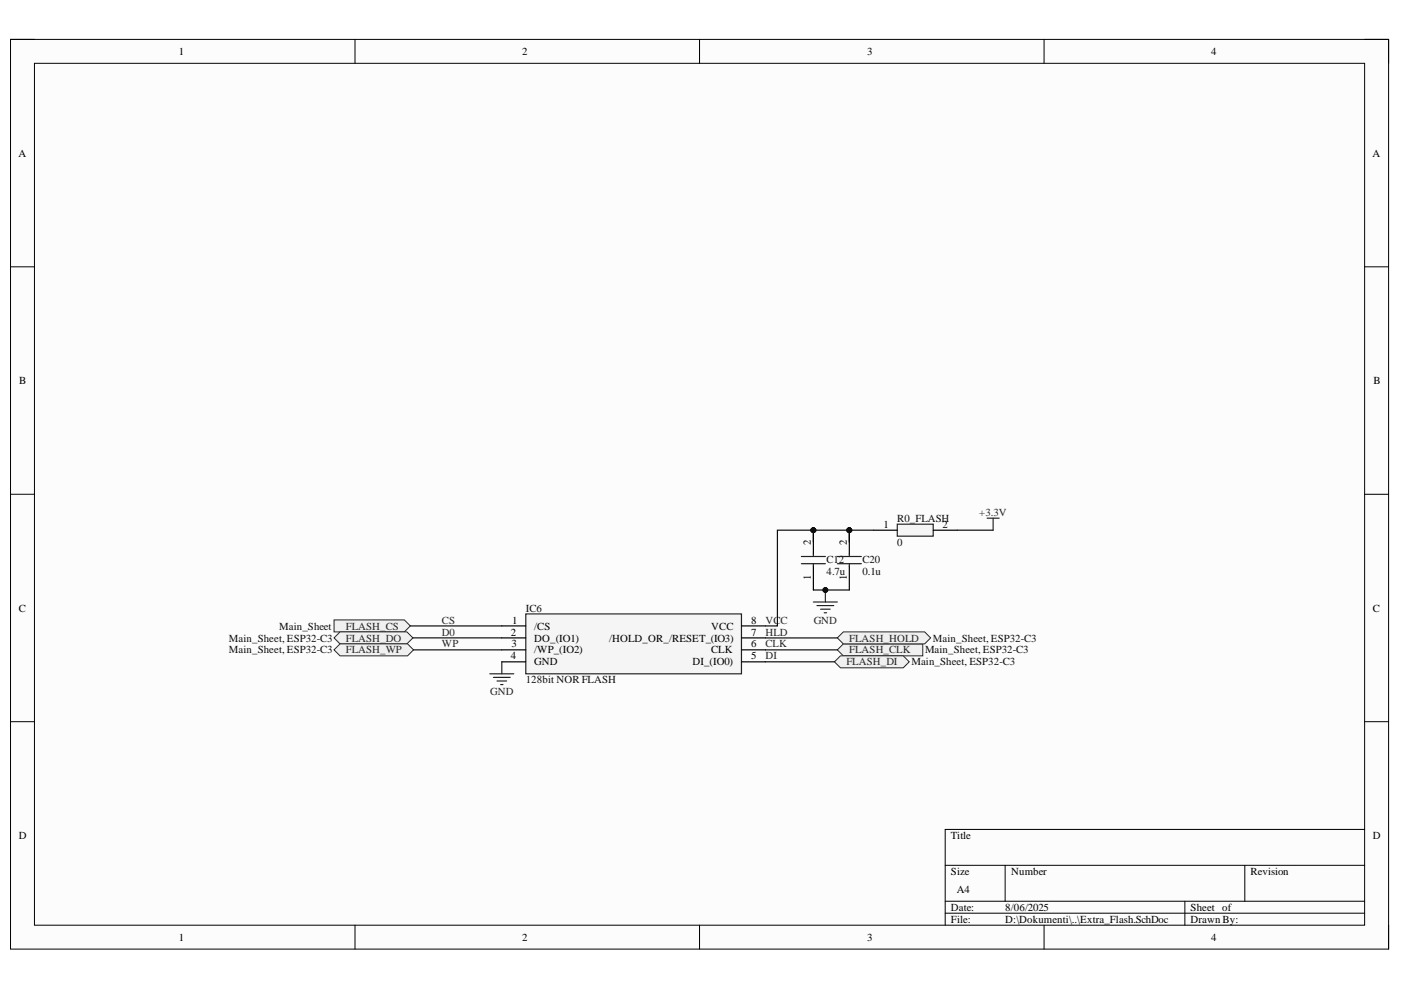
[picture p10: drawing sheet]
<svg xmlns="http://www.w3.org/2000/svg" width="297mm" height="210mm" viewBox="0 0 297 210" stroke-linecap="round" stroke-linejoin="round" font-family="sans-serif">
<defs><g id="words">
<g font-size="2.3">
<text x="37.9" y="11.7">1</text>
<text x="110.7" y="11.7">2</text>
<text x="183.9" y="11.7">3</text>
<text x="256.8" y="11.7">4</text>
<text x="3.9" y="33.3">A</text>
<text x="291" y="33.3">A</text>
<text x="4.1" y="81.4">B</text>
<text x="291.2" y="81.4">B</text>
<text x="187.3" y="111.9">1</text>
<text x="199.8" y="111.9">2</text>
<text x="171.9" y="115.5" transform="rotate(-90 171.9 115.5)">2</text>
<text x="179.5" y="115.5" transform="rotate(-90 179.5 115.5)">2</text>
<text x="171.9" y="122.9" transform="rotate(-90 171.9 122.9)">1</text>
<text x="179.5" y="122.9" transform="rotate(-90 179.5 122.9)">1</text>
<text x="4" y="129.7">C</text>
<text x="291.1" y="129.7">C</text>
<text x="108.3" y="134.7">2</text>
<text x="108.4" y="137.3">3</text>
<text x="108.6" y="132.2">1</text>
<text x="113.2" y="133.5">/CS</text>
<text x="113.2" y="136">DO_(IO1)</text>
<text x="129.1" y="136">/HOLD_OR_/RESET_(IO3)</text>
<text x="150.8" y="133.5">VCC</text>
<text x="159.2" y="132.2">8</text>
<text x="159.2" y="134.7">7</text>
<text x="159.2" y="137.3">6</text>
<text x="108.3" y="139.8">4</text>
<text x="113.2" y="138.5">/WP_(IO2)</text>
<text x="113.2" y="141.1">GND</text>
<text x="146.8" y="141.1">DI_(IO0)</text>
<text x="150.8" y="138.5">CLK</text>
<text x="159.2" y="139.8">5</text>
<text x="4" y="177.9">D</text>
<text x="201.6" y="177.9">Title</text>
<text x="291.1" y="177.9">D</text>
<text x="201.6" y="185.5">Size</text>
<text x="214.4" y="185.5">Number</text>
<text x="265.1" y="185.5">Revision</text>
<text x="202.9" y="189.3">A4</text>
<text x="201.6" y="193.1">Date:</text>
<text x="201.6" y="195.7">File:</text>
<text x="213.1" y="193.1">8/06/2025</text>
<text x="213.1" y="195.7">D:\Dokumenti\..\Extra_Flash.SchDoc</text>
<text x="252.4" y="193.1">Sheet of</text>
<text x="252.4" y="195.7">Drawn By:</text>
<text x="37.9" y="199.5">1</text>
<text x="110.7" y="199.5">2</text>
<text x="183.9" y="199.5">3</text>
<text x="256.8" y="199.5">4</text>
</g>
<g font-size="2.3" fill="#0e0e0e">
<text x="190.2" y="110.7">R0_FLASH</text>
<text x="175.2" y="119.3">C12</text>
<text x="182.8" y="119.3">C20</text>
<text x="190.2" y="115.7">0</text>
<text x="175.2" y="121.8">4.7u</text>
<text x="182.8" y="121.8">0.1u</text>
<text x="111.5" y="129.7">IC6</text>
<text x="48.5" y="136">Main_Sheet, ESP32-C3</text>
<text x="59.2" y="133.5">Main_Sheet</text>
<text x="197.8" y="136">Main_Sheet, ESP32-C3</text>
<text x="48.5" y="138.5">Main_Sheet, ESP32-C3</text>
<text x="193.2" y="141.1">Main_Sheet, ESP32-C3</text>
<text x="196.1" y="138.5">Main_Sheet, ESP32-C3</text>
<text x="111.5" y="144.9">128bit NOR FLASH</text>
</g>
<g font-size="2.3" fill="#262626">
<text x="207.6" y="109.4">+3.3V</text>
<text x="73.3" y="133.5">FLASH_CS</text>
<text x="73.3" y="136">FLASH_DO</text>
<text x="93.7" y="132.2">CS</text>
<text x="93.7" y="134.7">D0</text>
<text x="93.7" y="137.3">WP</text>
<text x="162.3" y="132.2">VCC</text>
<text x="162.3" y="134.7">HLD</text>
<text x="162.3" y="137.3">CLK</text>
<text x="172.5" y="132.2">GND</text>
<text x="180.1" y="136">FLASH_HOLD</text>
<text x="73.3" y="138.5">FLASH_WP</text>
<text x="162.3" y="139.8">DI</text>
<text x="179.5" y="141.1">FLASH_DI</text>
<text x="180.1" y="138.5">FLASH_CLK</text>
<text x="103.9" y="147.4">GND</text>
</g>
</g></defs>
<path d="M2.2 8.4h292.2v192.8h-292.2z" fill-rule="evenodd" fill="#fcfcfc"/>
<path d="M2.2 8.4h292.2v192.8h-292.2z" fill="none" stroke="#000" stroke-width=".21"/>
<path d="M7.3 13.4h282v182.8h-282z" fill-rule="evenodd" fill="#fcfcfc"/>
<g fill="none" stroke="#000" stroke-width=".21">
<path d="M2.2 8.3h5.1M7.3 13.4h282v182.8h-282zM75.3 8.3v5.1M148.3 8.3v5.1M221.4 8.4v5M289.3 8.4h5.1v5M2.2 56.6h5.1M289.3 56.6h5.1M2.2 104.8h5.1M289.3 104.8h5.1M2.2 153h5.1M289.3 153h5.1"/>
<path d="M289.3 175.9h-88.9v20.3M75.3 196.2v5M148.3 196.2v5M200.4 183.5h88.9M200.4 191.1h88.9M200.4 193.6h88.9M213.1 183.5v7.6M221.4 196.2v5M251.2 191.1v5.1M263.9 183.5v7.6M294.4 196.2v5"/>
</g>
<path d="M70.8 131.4h14.9l1.3 1.3-1.3 1.3h-14.9z" fill-rule="evenodd" fill="#f0f0f0"/>
<path d="M70.8 131.4h14.9l1.3 1.3-1.3 1.3h-14.9z" fill="none" stroke="#262626" stroke-width=".21"/>
<path d="M177.5 137.8l1.3-1.3h16.8v2.6h-16.8z" fill-rule="evenodd" fill="#f0f0f0"/>
<path d="M177.5 137.8l1.3-1.3h16.8v2.6h-16.8z" fill="none" stroke="#262626" stroke-width=".21"/>
<path d="M176.9 140.3l1.3-1.2h13.3l1.3 1.2-1.3 1.3h-13.3z" fill-rule="evenodd" fill="#f0f0f0"/>
<path d="M176.9 140.3l1.3-1.2h13.3l1.3 1.2-1.3 1.3h-13.3z" fill="none" stroke="#262626" stroke-width=".21"/>
<path d="M72.1 134h14.2l1.2 1.2-1.2 1.3h-14.2l-1.3-1.3z" fill-rule="evenodd" fill="#f0f0f0"/>
<path d="M72.1 134h14.2l1.2 1.2-1.2 1.3h-14.2l-1.3-1.3z" fill="none" stroke="#262626" stroke-width=".21"/>
<path d="M178.8 134h17.2l1.3 1.3-1.3 1.2h-17.2l-1.3-1.2z" fill-rule="evenodd" fill="#f0f0f0"/>
<path d="M178.8 134h17.2l1.3 1.3-1.3 1.2h-17.2l-1.3-1.2z" fill="none" stroke="#262626" stroke-width=".21"/>
<path d="M72.1 136.5h14.3l1.3 1.3-1.3 1.3h-14.3l-1.3-1.3z" fill-rule="evenodd" fill="#f0f0f0"/>
<path d="M72.1 136.5h14.3l1.3 1.3-1.3 1.3h-14.3l-1.3-1.3z" fill="none" stroke="#262626" stroke-width=".21"/>
<path d="M172.4 127.6h5.1M173.2 128.4h3.6M174 129.2h2M174.7 129.9h.6M175 125.1v2.5" fill="none" stroke="#262626" stroke-width=".25"/>
<circle cx="175" cy="125.1" r=".51" fill="#0e0e0e"/>
<circle cx="175" cy="125.1" r=".51" fill="none" stroke="#0e0e0e" stroke-width=".21"/>
<path d="M209.3 109.9h2.5M210.6 109.9v2.5M103.9 142.9h5M104.6 143.6h3.6M105.4 144.4h2M106.1 145.1h.5M106.4 140.3v2.6" fill="none" stroke="#262626" stroke-width=".25"/>
<path d="M172.4 112.4v2.5M87 132.7h19.4M87.5 135.2h18.9M87.7 137.8h18.7M162.3 135.3h15.2M162.3 137.8h15.2" fill="none" stroke="#0e0e0e" stroke-width=".25"/>
<circle cx="172.4" cy="112.4" r=".51" fill="#0e0e0e"/>
<circle cx="172.4" cy="112.4" r=".51" fill="none" stroke="#0e0e0e" stroke-width=".21"/>
<path d="M180.1 112.4v2.5" fill="none" stroke="#0e0e0e" stroke-width=".25"/>
<circle cx="180.1" cy="112.4" r=".51" fill="#0e0e0e"/>
<circle cx="180.1" cy="112.4" r=".51" fill="none" stroke="#0e0e0e" stroke-width=".21"/>
<path d="M185.2 112.4h-20.4v20.3h-2.5" fill="none" stroke="#0e0e0e" stroke-width=".25"/>
<circle cx="180.1" cy="112.4" r=".51" fill="#0e0e0e"/>
<circle cx="180.1" cy="112.4" r=".51" fill="none" stroke="#0e0e0e" stroke-width=".21"/>
<circle cx="172.4" cy="112.4" r=".51" fill="#0e0e0e"/>
<circle cx="172.4" cy="112.4" r=".51" fill="none" stroke="#0e0e0e" stroke-width=".21"/>
<path d="M172.4 125.1h7.7M162.3 140.3h14.6" fill="none" stroke="#0e0e0e" stroke-width=".25"/>
<circle cx="175" cy="125.1" r=".51" fill="#0e0e0e"/>
<circle cx="175" cy="125.1" r=".51" fill="none" stroke="#0e0e0e" stroke-width=".21"/>
<path d="M202.9 112.4h7.7" fill="none" stroke="#0e0e0e" stroke-width=".25"/>
<path d="M111.5 130.2h45.7v12.7h-45.7z" fill-rule="evenodd" fill="#f5f5f5"/>
<path d="M111.5 130.2h45.7v12.7h-45.7z" fill="none" stroke="#262626" stroke-width=".25"/>
<path d="M106.4 132.7h5.1M106.4 135.2h5.1M106.4 137.8h5.1M157.2 132.7h5.1M157.2 135.2h5.1M157.2 137.8h5.1M106.4 140.3h5.1M157.2 140.3h5.1" fill="none" stroke="#000" stroke-width=".25"/>
<circle cx="172.4" cy="112.4" r=".51" fill="#0e0e0e"/>
<circle cx="172.4" cy="112.4" r=".51" fill="none" stroke="#0e0e0e" stroke-width=".21"/>
<path d="M172.4 112.4v5.1M172.4 120v5.1" fill="none" stroke="#000" stroke-width=".25"/>
<circle cx="172.4" cy="112.4" r=".51" fill="#0e0e0e"/>
<circle cx="172.4" cy="112.4" r=".51" fill="none" stroke="#0e0e0e" stroke-width=".21"/>
<path d="M169.9 119.5h5.1M169.9 118h5.1M172.4 117.5v.5M172.4 119.5v.5" fill="none" stroke="#1c1c1c" stroke-width=".25"/>
<circle cx="180.1" cy="112.4" r=".51" fill="#0e0e0e"/>
<circle cx="180.1" cy="112.4" r=".51" fill="none" stroke="#0e0e0e" stroke-width=".21"/>
<path d="M180.1 112.4v5.1M180.1 120v5.1" fill="none" stroke="#000" stroke-width=".25"/>
<circle cx="180.1" cy="112.4" r=".51" fill="#0e0e0e"/>
<circle cx="180.1" cy="112.4" r=".51" fill="none" stroke="#0e0e0e" stroke-width=".21"/>
<path d="M177.5 119.5h5.1M177.5 118h5.1M180.1 117.5v.5M180.1 119.5v.5" fill="none" stroke="#1c1c1c" stroke-width=".25"/>
<path d="M190.2 111.1h7.7v2.6h-7.7z" fill-rule="evenodd" fill="#f5f5f5"/>
<path d="M190.2 111.1h7.7v2.6h-7.7z" fill="none" stroke="#262626" stroke-width=".25"/>
<path d="M185.2 112.4h5M197.9 112.4h5" fill="none" stroke="#000" stroke-width=".25"/>
<use href="#words"/>
</svg>
